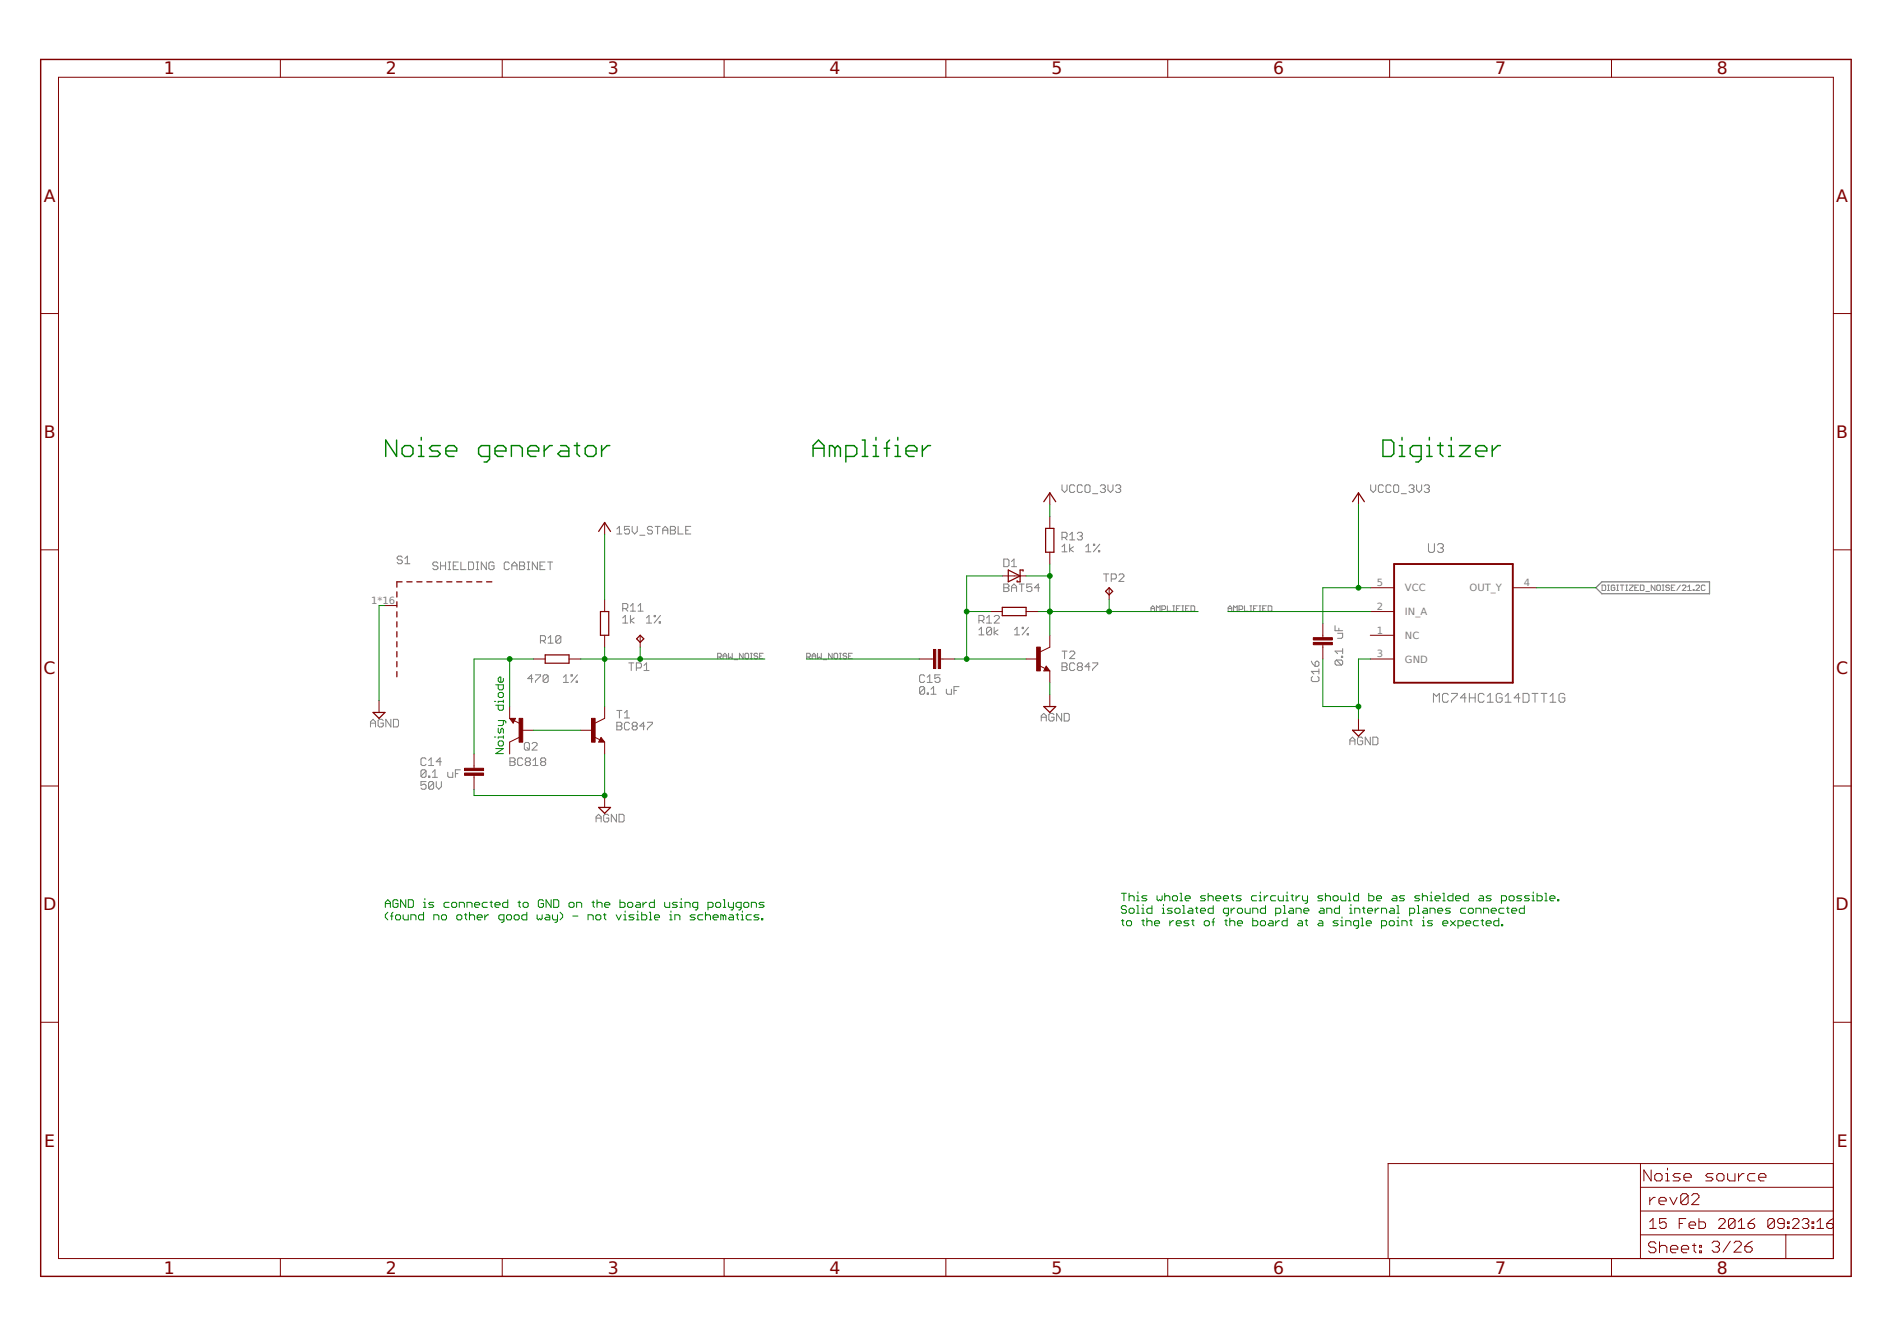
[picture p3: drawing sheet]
<svg xmlns="http://www.w3.org/2000/svg" width="420mm" height="297mm" viewBox="0 0 420 297" stroke-linecap="round" stroke-linejoin="round" font-family="sans-serif">
<defs><g id="words">
<g font-size="3.8" fill="#800000">
<text x="36.4" y="16.5">1</text>
<text x="85.7" y="16.5">2</text>
<text x="135" y="16.5">3</text>
<text x="184.3" y="16.5">4</text>
<text x="233.6" y="16.5">5</text>
<text x="282.9" y="16.5">6</text>
<text x="332.2" y="16.5">7</text>
<text x="381.5" y="16.5">8</text>
<text x="9.7" y="44.8">A</text>
<text x="408" y="44.8">A</text>
<text x="9.7" y="97.3">B</text>
<text x="408" y="97.3">B</text>
<text x="9.7" y="149.7">C</text>
<text x="408" y="149.7">C</text>
<text x="9.6" y="202.2">D</text>
<text x="407.9" y="202.2">D</text>
<text x="9.8" y="254.7">E</text>
<text x="408.1" y="254.7">E</text>
<text x="36.4" y="282.9">1</text>
<text x="85.7" y="282.9">2</text>
<text x="135" y="282.9">3</text>
<text x="184.3" y="282.9">4</text>
<text x="233.6" y="282.9">5</text>
<text x="282.9" y="282.9">6</text>
<text x="332.2" y="282.9">7</text>
<text x="381.5" y="282.9">8</text>
</g>
<g font-size="2.2" fill="#808080">
<text x="305.9" y="130.2">5</text>
<text x="312.2" y="131.4">VCC</text>
<text x="326.5" y="131.4">OUT_Y</text>
<text x="338.6" y="130.2">4</text>
<text x="82.5" y="134.2">1*16</text>
<text x="305.9" y="135.5">2</text>
<text x="312.2" y="136.7">IN_A</text>
<text x="305.9" y="140.8">1</text>
<text x="312.2" y="141.9">NC</text>
<text x="305.9" y="146">3</text>
<text x="312.2" y="147.2">GND</text>
</g>
</g></defs>
<g fill="none" stroke="#808080" stroke-width=".22">
<path d="M137.1 117.5l.5-.6v1.7M137.1 118.6h1.1M139.9 116.9h-1.2v.9l.6-.3h.3l.3 .3v.6l-.3 .2h-.6l-.3-.2M140.5 116.9v1.2l.5 .5 .6-.5v-1.2M142.2 118.9h1.1M145 117.2l-.3-.3h-.6l-.3 .3v.3l.3 .3h.6l.3 .3v.3l-.3 .2h-.6l-.3-.2M145.6 116.9h1.1M146.1 116.9v1.7M147.3 117.8h1.1M147.3 118.6v-1.1l.5-.6 .6 .6v1.1M148.9 116.9h.9l.3 .3v.3l-.3 .3 .3 .3v.3l-.3 .2h-.9zM148.9 117.8h.9"/>
<path d="M150.7 116.9v1.7h1.1M152.4 117.8h.5M153.5 116.9h-1.1v1.7h1.1M236 107.7v1.1l.5 .6 .6-.6v-1.1M236 119.4h.8l.3-.3v-.5l-.3-.3h-.8v1.7M236.5 119.4l.6 .6M237.7 118.8l.5-.5v1.7M237.7 120h1.1M238.8 108l-.3-.3h-.5l-.3 .3v1.1l.3 .3h.5l.3-.3M239.4 118.6l.2-.3h.6l.3 .3v.2l-.3 .3M239.9 119.1h.3M240.2 119.1l.3 .3v.3l-.3 .3h-.6l-.2-.3"/>
<path d="M240.5 108l-.3-.3h-.6l-.2 .3v1.1l.2 .3h.6l.3-.3M241.3 107.7h.6l.3 .3v1.1l-.3 .3h-.6l-.2-.3v-1.1zM242.8 109.7h1.1M244.5 108l.3-.3h.5l.3 .3v.3l-.3 .3M245 108.6h.3M245.3 108.6l.3 .2v.3l-.3 .3h-.5l-.3-.3M246.2 107.7v1.1l.5 .6 .6-.6v-1.1M247.9 108l.3-.3h.5l.3 .3v.3l-.3 .3M248.4 108.6h.3M248.7 108.6l.3 .2v.3l-.3 .3h-.5l-.3-.3M304.5 107.7v1.1l.6 .6 .6-.6v-1.1M307.4 108l-.3-.3h-.6l-.2 .3v1.1l.2 .3h.6l.3-.3"/>
<path d="M309.1 108l-.3-.3h-.6l-.2 .3v1.1l.2 .3h.6l.3-.3M309.9 107.7h.6l.3 .3v1.1l-.3 .3h-.6l-.3-.3v-1.1zM311.3 109.7h1.2M313.1 108l.2-.3h.6l.3 .3v.3l-.3 .3M313.6 108.6h.3M313.9 108.6l.3 .2v.3l-.3 .3h-.6l-.2-.3M314.7 107.7v1.1l.6 .6 .6-.6v-1.1M316.4 108l.3-.3h.6l.3 .3v.3l-.3 .3M317 108.6h.3M317.3 108.6l.3 .2v.3l-.3 .3h-.6l-.3-.3M89.4 123.8l-.3-.3h-.6l-.3 .3v.3l.3 .3h.6l.3 .3v.2l-.3 .3h-.6l-.3-.3M90 125.2h1.1"/>
<path d="M90 124.1l.5-.6v1.7M97.3 125.1l-.3-.2h-.5l-.3 .2v.3l.3 .3h.5l.3 .3v.3l-.3 .3h-.5l-.3-.3M97.9 125.7h1.1M97.9 124.9v1.7M99 124.9v1.7M99.6 124.9h.5M99.6 126.6h.5M99.8 124.9v1.7M100.7 125.7h.6M101.8 124.9h-1.1v1.7h1.1M102.4 124.9v1.7h1.1M104.1 124.9h.8l.3 .2v1.2l-.3 .3h-.8z"/>
<path d="M105.8 124.9h.6M105.8 126.6h.6M106.1 124.9v1.7M108.1 124.9v1.7l-1.2-1.7v1.7M109.8 125.1l-.3-.2h-.6l-.3 .2v1.2l.3 .3h.6l.3-.3v-.6h-.6M113.2 125.1l-.3-.2h-.6l-.3 .2v1.2l.3 .3h.6l.3-.3M113.7 125.7h1.2M113.7 126.6v-1.2l.6-.5 .6 .5v1.2M115.4 124.9h.9l.3 .2v.3l-.3 .3 .3 .3v.3l-.3 .3h-.9zM115.4 125.7h.9M117.1 124.9h.6M117.1 126.6h.6"/>
<path d="M117.4 124.9v1.7M119.4 124.9v1.7l-1.1-1.7v1.7M120 125.7h.5M121.1 124.9h-1.1v1.7h1.1M121.7 124.9h1.1M122.2 124.9v1.7M138.4 138.4h1.1M138.4 137.3l.5-.6v1.7M138.4 135.2h.8l.3-.3v-.5l-.3-.3h-.8v1.7M138.9 135.2l.6 .6M140.1 136.7v1.7M140.1 134.7l.5-.6v1.7"/>
<path d="M140.1 135.8h1.1M140.9 137.3l-.8 .6 .8 .5M141.8 135.8h1.1M141.8 134.7l.5-.6v1.7M143.6 137.3l.6-.6v1.7M143.6 138.4h1.2M145.4 136.7h.2v.3h-.2zM146.5 138.1h.2v.3h-.2zM146.7 136.7l-1.3 1.7M217.5 137.9h.9l.2-.3v-.6l-.2-.3h-.9v1.7M217.5 139.9l.6-.5v1.7M218.1 137.9l.5 .5"/>
<path d="M219.2 138.4h1.1M219.2 137.3l.6-.6v1.7M220.3 139.7l-1.1 1.1M220.3 139.7v1.1l-.3 .3h-.5l-.3-.3M220.3 139.7l-.3-.3h-.5l-.3 .3v1.1M220.9 137l.3-.3h.5l.3 .3v.3l-1.1 1.1h1.1M220.9 139.4v1.7M221.7 139.9l-.8 .6 .8 .6M223 124.2h.9l.3 .3v1.1l-.3 .3h-.9zM223 129.8h.9l.3 .2v.3l-.3 .3 .3 .3v.2l-.3 .3h-.9zM223 130.6h.9M224.7 130.6h1.2"/>
<path d="M224.7 131.4v-1.1l.6-.5 .6 .5v1.1M224.7 125.9h1.2M224.7 124.8l.6-.6v1.7M225.4 139.9l.6-.5v1.7M226.4 129.8h1.2M227 129.8v1.6M227.1 139.4h.3v.3h-.3zM228.5 139.4l-1.4 1.7M229.3 129.8h-1.2v.8l.6-.3h.3l.3 .3v.5l-.3 .3h-.6l-.3-.3M231 130.6h-1.2l.9-.8v1.6M236 122.6h1.1M236 121.5l.5-.6v1.7"/>
<path d="M237.7 120.9v1.7M238.5 121.5l-.8 .5 .8 .6M241.2 121.5l.6-.6v1.7M241.2 122.6h1.2M243 120.9h.2v.3h-.2zM244.1 122.3h.2v.3h-.2zM244.3 120.9l-1.3 1.7M245.2 127.5h1.1M245.8 127.5v1.7M246.9 128.6h.9l.2-.2v-.6l-.2-.3h-.9v1.7M248.6 127.8l.3-.3h.5l.3 .3v.3l-1.1 1.1h1.1M255.7 135.2h.8"/>
<path d="M255.7 135.8v-.8l.4-.4 .4 .4v.8M256.9 135.8v-1.2l.4 .4 .4-.4v1.2M258.1 135.4h.7l.2-.2v-.4l-.2-.2h-.7v1.2M259.4 134.6v1.2h.8M260.6 134.6h.4M260.6 135.8h.4M260.8 134.6v1.2M261.4 135.2h.4M262.2 134.6h-.8v1.2M262.6 134.6h.4M262.6 135.8h.4M262.8 134.6v1.2"/>
<path d="M263.4 135.2h.4M264.2 134.6h-.8v1.2h.8M264.6 134.6h.6l.3 .2v.8l-.3 .2h-.6zM272.9 135.2h.8M272.9 135.8v-.8l.4-.4 .4 .4v.8M274.1 135.8v-1.2l.4 .4 .4-.4v1.2M275.3 135.4h.6l.2-.2v-.4l-.2-.2h-.6v1.2M276.5 134.6v1.2h.8M277.7 134.6h.4M277.7 135.8h.4M277.9 134.6v1.2M278.5 135.2h.4"/>
<path d="M279.4 134.6h-.9v1.2M279.8 134.6h.4M279.8 135.8h.4M280 134.6v1.2M280.6 135.2h.4M281.4 134.6h-.8v1.2h.8M281.8 134.6h.6l.2 .2v.8l-.2 .2h-.6zM296.6 139v1.1h1.7M297.5 139.6v.5M317.4 120.8v1.6l.3 .3h.7l.3-.3v-1.6M319.4 121.1l.3-.3h.7l.3 .3v.3l-.3 .4M320 121.8h.4"/>
<path d="M320.4 121.8l.3 .3v.3l-.3 .3h-.7l-.3-.3M356 130h.6l.2 .2v.8l-.2 .2h-.6zM357.2 131.2h.4M357.2 130h.4M357.4 130v1.2M358.8 130.2l-.2-.2h-.4l-.2 .2v.8l.2 .2h.4l.2-.2v-.4h-.4M359.2 131.2h.4M359.2 130h.4M359.4 130v1.2M360 130h.8M360.4 130v1.2M361.2 131.2h.4"/>
<path d="M361.2 130h.4M361.4 130v1.2M362 130h.8v.2l-.8 .8v.2h.8M363.2 130.6h.4M364.1 130h-.9v1.2h.9M364.5 130h.6l.2 .2v.8l-.2 .2h-.6zM365.7 131.4h.8M367.7 130v1.2l-.8-1.2v1.2M368.1 130.2l.2-.2h.4l.2 .2v.8l-.2 .2h-.4l-.2-.2zM369.3 131.2h.4M369.3 130h.4M369.5 130v1.2"/>
<path d="M370.9 130.2l-.2-.2h-.4l-.2 .2 .2 .4h.4l.2 .2-.2 .4h-.4l-.2-.2M371.3 130.6h.5M372.2 130h-.9v1.2h.9M373.4 130l-.8 1.2M373.8 130.2l.2-.2h.4l.2 .2v.2l-.8 .8h.8M375 131.2h.8M375 130.4l.4-.4v1.2M376.2 131h.2v.2h-.2zM376.8 130.2l.2-.2h.4l.2 .2v.2l-.8 .8h.8M378.8 130.2l-.2-.2h-.4l-.2 .2v.8l.2 .2h.4l.2-.2M86.8 159.8v1.7l-1.1-1.7v1.7M87.4 159.8h.9l.2 .3v1.1l-.2 .3h-.9z"/>
<path d="M118.4 150.8h-1.1l.8-.9v1.7M119 149.9h1.1v.3l-1.1 1.1v.3M120.1 142.3h.8l.3-.3v-.5l-.3-.3h-.8v1.7M120.6 142.3l.6 .6M121.8 141.8l.5-.6v1.7M121.8 142.9h1.1M121.8 150.2v1.1l-.3 .3h-.6l-.2-.3M121.8 150.2l-.3-.3h-.6l-.2 .3v1.1M121.8 150.2l-1.1 1.1M124.6 141.5l-.3-.3h-.5l-.3 .3v1.1M124.6 141.5v1.1l-.3 .3h-.5l-.3-.3M124.6 141.5l-1.1 1.1"/>
<path d="M125.2 150.5l.6-.6v1.7M125.2 151.6h1.1M126.9 149.9h.3v.3h-.3zM128 151.3h.3v.3h-.3zM128.3 149.9l-1.4 1.7M137.1 157.8h1.1M137.6 157.8v1.7M138.7 158.4l.6-.6v1.7M138.7 159.5h1.2M139.7 147.3h1.1M140.3 147.3v1.7M141.4 148.4h.8l.3-.3v-.5l-.3-.3h-.8v1.7"/>
<path d="M143.1 149h1.1M143.1 147.8l.6-.5v1.7M159.4 146h.7l.2-.2v-.4l-.2-.3h-.7v1.3M159.9 146l.4 .4M160.7 146.4v-.9l.4-.4 .4 .4v.9M160.7 145.8h.8M161.9 145.1v1.3l.4-.4 .4 .4v-1.3M163.1 146.6h.8M165.1 145.1v1.3l-.8-1.3v1.3M165.7 145.1h.4l.2 .3v.8l-.2 .2h-.4l-.2-.2v-.8zM166.7 145.1h.4M166.7 146.4h.4"/>
<path d="M166.9 145.1v1.3M168.4 145.4l-.3-.3h-.4l-.2 .3 .2 .4h.4l.3 .2-.3 .4h-.4l-.2-.2M168.8 145.8h.4M169.6 145.1h-.8v1.3h.8M179.2 146h.6l.2-.2v-.4l-.2-.3h-.6v1.3M179.6 146l.4 .4M180.4 145.8h.9M180.4 146.4v-.9l.4-.4 .5 .4v.9M181.7 145.1v1.3l.4-.4 .4 .4v-1.3M182.9 146.6h.8M184.9 145.1v1.3l-.8-1.3v1.3M185.5 145.1h.4l.2 .3v.8l-.2 .2h-.4l-.2-.2v-.8z"/>
<path d="M186.5 145.1h.4M186.5 146.4h.4M186.7 145.1v1.3M188.1 145.4l-.2-.3h-.4l-.2 .3 .2 .4h.4l.2 .2-.2 .4h-.4l-.2-.2M188.5 145.8h.5M189.4 145.1h-.9v1.3h.9M205.4 150.2l-.2-.3h-.6l-.3 .3v1.1l.3 .3h.6l.2-.3M205.4 152.8l-.2-.3h-.6l-.3 .3v1.2M205.4 152.8v1.2l-.2 .2h-.6l-.3-.2M205.4 152.8l-1.1 1.2M206 151.6h1.1M206 154h.3v.2h-.3z"/>
<path d="M206 150.5l.6-.6v1.7M206.9 154.2h1.1M206.9 153.1l.5-.6v1.7M208.9 149.9h-1.2v.9l.6-.3h.3l.3 .3v.5l-.3 .3h-.6l-.3-.3M210.3 153.1v.9l.2 .2h.9v-1.1M212 153.4h.5M213.1 152.5h-1.1v1.7M217.5 141.1h1.1M225.4 141.1h1.1M228.2 140.8h.3v.3h-.3zM231.4 159.3h1.1M234.2 158.8l-.3-.3h-.6l-.3 .3v1.1l.3 .3h.6l.3-.3v-.6h-.6"/>
<path d="M235.9 158.5v1.7l-1.1-1.7v1.7M236 144.7h1.1M236 147.3h.8l.3 .3v.2l-.3 .3 .3 .3v.3l-.3 .3h-.8zM236 148.1h.8M236.5 158.5h.8l.3 .3v1.1l-.3 .3h-.8zM236.5 144.7v1.6M237.7 144.9l.3-.2h.5l.3 .2v.3l-1.1 1.1h1.1M238.8 147.6l-.3-.3h-.5l-.3 .3v1.1l.3 .3h.5l.3-.3M239.6 148.1l-.2-.3v-.2l.2-.3h.6l.3 .3v.2l-.3 .3M239.6 148.1l-.2 .3v.3l.2 .3h.6l.3-.3v-.3l-.3-.3M239.6 148.1h.6M242.2 148.1h-1.1l.8-.8v1.7"/>
<path d="M242.8 147.3h1.1v.3l-1.1 1.1v.3M291.4 146.9l.2 .6 .6 .5M291.6 150.3l-.2 .3v.6l.2 .2h1.2l.3-.2v-.6l-.3-.3M292.5 146.9h.3l.3 .3v.5l-.3 .3h-.6v-.8zM293.1 148.6v1.1M293.1 149.2h-1.7l.5 .5M296.9 146.6l-.3 .3v.6l.3 .3h1.1M296.9 146.6h1.1l.3 .3v.6l-.3 .3M296.9 146.6l1.1 1.2M297.2 140.7h1.1v.8l-.3 .3h-.8M298 145.8h.3v.3h-.3zM298.3 144.1v1.1"/>
<path d="M298.3 144.7h-1.7l.6 .5M318.5 156v-1.9l.7 .6 .6-.6v1.9M321.8 154.4l-.3-.3h-.7l-.3 .3v1.3l.3 .3h.7l.3-.3M322.5 154.1h1.3v.3l-1.3 1.3v.3M325.8 155h-1.3l1-.9v1.9M326.5 155h1.3M326.5 154.1v1.9M327.8 154.1v1.9M329.8 154.4l-.4-.3h-.6l-.3 .3v1.3l.3 .3h.6l.4-.3M330.5 156h1.3M330.5 154.7l.6-.6v1.9M333.8 154.4l-.4-.3h-.6l-.4 .3v1.3l.4 .3h.6l.4-.3v-.7h-.7"/>
<path d="M334.4 156h1.3M334.4 154.7l.7-.6v1.9M337.7 155h-1.3l1-.9v1.9M338.4 154.1h1l.3 .3v1.3l-.3 .3h-1zM340.4 154.1h1.3M341.1 154.1v1.9M342.4 154.1h1.3M343 154.1v1.9M344.4 156h1.3M344.4 154.7l.6-.6v1.9M347.7 154.4l-.3-.3h-.7l-.3 .3v1.3l.3 .3h.7l.3-.3v-.7h-.7M82.3 161.5v-1.1l.6-.6 .5 .6v1.1"/>
<path d="M82.3 160.7h1.1M85.2 160.1l-.3-.3h-.6l-.3 .3v1.1l.3 .3h.6l.3-.3v-.5h-.6M94.7 168.7l-.3-.3h-.6l-.3 .3v1.1l.3 .3h.6l.3-.3M94.7 171.3l-.3-.3h-.6l-.3 .3v1.1M94.7 173.7h-1.2v.8l.6-.3h.3l.3 .3v.6l-.3 .2h-.6l-.3-.2M94.7 171.3v1.1l-.3 .3h-.6l-.3-.3M94.7 171.3l-1.2 1.1M95.2 170.1h1.2M95.2 172.4h.3v.3h-.3zM95.2 169l.6-.6v1.7M96.1 172.7h1.1M96.1 171.6l.5-.6v1.7"/>
<path d="M96.4 173.9l-.3-.2h-.6l-.3 .2v1.2M96.4 173.9v1.2l-.3 .2h-.6l-.3-.2M96.4 173.9l-1.2 1.2M96.9 173.7v1.1l.6 .5 .6-.5v-1.1M98.1 169.2h-1.2l.9-.8v1.7M99.5 171.6v.8l.3 .3h.8v-1.1M101.2 171.9h.5M102.3 171h-1.1v1.7M113.3 168.4h.9l.2 .3v.3l-.2 .2 .2 .3v.3l-.2 .3h-.9zM113.3 169.2h.9M116.1 168.7l-.2-.3h-.6l-.3 .3v1.1l.3 .3h.6l.2-.3M116.5 165.2l.3-.2h.5l.3 .2v1.2l-.3 .2h-.5l-.3-.2z"/>
<path d="M117 169.2l-.3-.2v-.3l.3-.3h.6l.2 .3v.3l-.2 .2M117 169.2l-.3 .3v.3l.3 .3h.6l.2-.3v-.3l-.2-.3M117 169.2h.6M117.1 166.1l.5 .5M118.2 165.2l.3-.2h.5l.3 .2v.3l-1.1 1.1h1.1M118.4 170.1h1.1M118.4 169l.6-.6v1.7M120.4 169.2l-.3-.2v-.3l.3-.3h.6l.2 .3v.3l-.2 .2M120.4 169.2l-.3 .3v.3l.3 .3h.6l.2-.3v-.3l-.2-.3M120.4 169.2h.6M137.1 160.5h.8l.3 .3v.2l-.3 .3 .3 .3v.3l-.3 .3h-.8zM137.1 161.3h.8"/>
<path d="M139.9 160.8l-.3-.3h-.6l-.3 .3v1.1l.3 .3h.6l.3-.3M140.7 161.3l-.2-.3v-.2l.2-.3h.6l.3 .3v.2l-.3 .3M140.7 161.3l-.2 .3v.3l.2 .3h.6l.3-.3v-.3l-.3-.3M140.7 161.3h.6M143.3 161.3h-1.1l.8-.8v1.7M143.8 160.5h1.2v.3l-1.2 1.1v.3M231.4 160.2v-1.2l.5-.5 .6 .5v1.2M299.9 165.5v-1.2l.6-.5 .6 .5v1.2M299.9 164.6h1.2M302.8 164l-.3-.2h-.6l-.3 .2v1.2l.3 .3h.6l.3-.3v-.6h-.6M304.5 163.8v1.7l-1.2-1.7v1.7M305 163.8h.9l.3 .2v1.2l-.3 .3h-.9z"/>
<path d="M132.4 182.6v-1.1l.6-.6 .6 .6v1.1M132.4 181.8h1.2M135.3 181.2l-.3-.3h-.6l-.3 .3v1.1l.3 .3h.6l.3-.3v-.5h-.6M137 180.9v1.7l-1.2-1.7v1.7M137.5 180.9h.9l.3 .3v1.1l-.3 .3h-.9z"/>
</g>
<path d="M354.6 130.6l1.3-1.3h23.9v2.6h-23.9z" fill="none" stroke="#808080" stroke-width=".28"/>
<g fill="none" stroke="#800000" stroke-width=".22">
<path d="M13 17.2h394.4v262.4h-394.4zM62.3 13.2v4M111.6 13.2v4M160.9 13.2v4M210.2 13.2v4M259.5 13.2v4M308.8 13.2v4M358.1 13.2v4M9 69.7h4M407.4 69.7h3.9M134.3 116.1v2.6M233.3 109.5v2.6"/>
<path d="M233.3 114.8v2.6M301.8 109.5v2.6M9 122.2h4M85.5 134.5h2.7M134.3 133.2v2.7M220.1 135.9h2.6M222.7 128h5.3M228 135.9h2.6M233.3 122.7v2.6M246.4 130.6v2.6M293.9 138.5v3.2M304.5 130.6h5.3"/>
<path d="M304.5 135.9h5.3M336.1 130.6h5.3M407.4 122.2h3.9M84.2 155.6v2.7M113.2 159.6h1.4l-.6 1.1zM113.2 157v2.6M118.5 146.4h2.6M126.4 146.4h2.7M134.3 157v2.6l-2.1 1.1M134.3 141.1v2.7M142.2 141.1v2.7M204.2 146.4h3.2"/>
<path d="M209 146.4h3.2M228 146.4h2.6M230.9 147.9l1.3 .6M232.5 148l.8 1.1h-1.4zM233.3 141.1v2.7l-2.2 1M233.3 149.1v2.6M233.3 154.3v2.7M293.9 143.3v3.1M301.8 159.6v2.6M304.5 141.1h5.3M304.5 146.4h5.3M9 174.6h4"/>
<path d="M105.3 167.5v3.2M105.3 172.3v3.1M114.3 160.1l1.2 .7M115.3 163.8l-2.1 1.1v2.6M115.9 162.2h2.6M129.1 162.2h2.6M132 163.7l1.3 .7M133.5 163.8l.8 1.1h-1.3zM134.3 164.9v2.6M134.3 176.7v2.7M407.4 174.6h3.9M9 227.1h4"/>
<path d="M407.4 227.1h3.9M364.5 258.5v21.1M366.9 259.9v2.5l-1.6-2.5v2.5M370.5 259.5v.4M407.4 258.5h-99v21.1M62.3 279.6v4M111.6 279.6v4M160.9 279.6v4M210.2 279.6v4M259.5 279.6v4M308.8 279.6v4M358.1 279.6v4"/>
<path d="M364.5 274.3h42.9M364.5 269h42.9M364.5 263.8h42.9M366.5 271.5l.8-.8v2.2M366.5 272.9h1.5M366.6 266v1.6M367.7 261.2l.4-.5h.8l.4 .5v.8l-.4 .4h-.8l-.4-.4zM367.8 266h-.4l-.8 .8M367.9 276.3l-.4-.4h-.8l-.4 .4v.4l.4 .4h.8l.4 .4v.4l-.4 .4h-.8l-.4-.4M368.6 266.8h1.6v-.4l-.4-.4h-.8l-.4 .4v.8l.4 .4h.8M368.7 275.9v2.4M368.7 277.1l.4-.4h.9l.4 .4v1.2"/>
<path d="M370.1 262.4h.8M370.1 260.7h.4v1.7M370.2 270.7h-1.5v1.1l.8-.3h.3l.4 .3v.8l-.4 .3h-.7l-.4-.3M371 266l.8 1.6 .8-1.6M371.2 277.5h1.6v-.4l-.4-.4h-.8l-.4 .4v.8l.4 .4h.8M373.1 271.8h.7M373.3 260.7h-1.2l-.4 .5 .4 .4h.8l.4 .4-.4 .4h-1.2M373.6 277.5h1.6v-.4l-.4-.4h-.8l-.4 .4v.8l.4 .4h.8M374.1 261.6h1.7v-.4l-.4-.5h-.8l-.5 .5v.8l.5 .4h.8M374.6 270.7h-1.5v2.2M375.1 265.6v1.6l-.5 .4h-.8l-.4-.4M375.1 265.6l-.5-.4h-.8l-.4 .4v1.6"/>
<path d="M375.1 265.6l-1.7 1.6M375.3 272.2h1.4v-.4l-.3-.3h-.7l-.4 .3v.8l.4 .3h.7M375.9 265.6l.4-.4h.8l.4 .4v.4l-1.6 1.6h1.6M376 276.7h.8M376.4 276.3v1.6l.4 .4M377.5 270.7v2.2h1.1l.3-.3v-.8l-.3-.3h-1.1M377.6 276.7h.4v.4h-.4zM377.6 277.9h.4v.4h-.4zM380.4 276.2l.4-.4h.8l.4 .4v.4l-.4 .4M380.6 260.7h-1.2l-.4 .5 .4 .4h.8l.4 .4-.4 .4h-1.2M381.2 277h.4M381.6 277l.4 .4v.4l-.4 .4h-.8l-.4-.4"/>
<path d="M381.8 260.7h.9l.4 .5v.8l-.4 .4h-.9l-.4-.4v-.8zM381.8 271.1l.4-.4h.7l.4 .4v.4l-1.5 1.4h1.5M383.9 260.7v1.3l.4 .4h1.2v-1.7M384.5 275.8l-1.7 2.4M385.3 276.2l.4-.4h.8l.4 .4v.4l-1.6 1.6h1.6M385.5 271.1v1.5l-.4 .3h-.7l-.4-.3M385.5 271.1l-.4-.4h-.7l-.4 .4v1.5M385.5 271.1l-1.5 1.5M386.2 272.9h1.5M386.2 271.5l.7-.8v2.2M386.3 260.7v1.7M387.5 260.7h-.4l-.8 .9"/>
<path d="M387.7 277h1.2l.4 .4v.4l-.4 .4h-.8l-.4-.4zM388.4 271.8h1.1l.4 .4v.4l-.4 .3h-.7l-.4-.3zM389.3 275.8l-.8 .4-.8 .8M389.9 270.7l-.8 .4-.7 .7M389.9 260.7h-1.2l-.4 .5v.8l.4 .4h1.2M390.8 261.6h1.6v-.4l-.4-.5h-.8l-.4 .5v.8l.4 .4h.8M394.3 271.1v1.5l-.4 .3h-.8l-.3-.3M394.3 271.1l-.4-.4h-.8l-.3 .4v1.5M394.3 271.1l-1.5 1.5M396.4 271.8h-1.1l-.3-.3v-.4l.3-.4h.8l.3 .4v1.5l-.3 .3h-.8l-.3-.3M396.8 274.3v5.3M397.2 272.6h.3v.3h-.3z"/>
<path d="M397.2 271.5h.3v.3h-.3zM398.3 271.1l.3-.4h.8l.3 .4v.4l-1.4 1.4h1.4M400.4 271.1l.4-.4h.7l.4 .4v.4l-.4 .3M401.2 271.8h.3M401.5 271.8l.4 .4v.4l-.4 .3h-.7l-.4-.3M402.6 272.6h.4v.3h-.4zM402.6 271.5h.4v.3h-.4zM403.7 272.9h1.5M403.7 271.5l.8-.8v2.2M405.9 271.8v.8l.4 .3h.7l.4-.3M405.9 271.8h1.1l.4 .4M407.4 270.7l-.8 .4-.7 .7"/>
</g>
<g fill="#800000" stroke="#800000" stroke-width=".22">
<path d="M291.8 141.7h4.2v.5h-4.2z"/>
<path d="M291.8 142.7h4.2v.5h-4.2z"/>
<path d="M115.3 159.6h.8v5.3h-.8z"/>
<path d="M131.4 159.6h.8v5.3h-.8z"/>
<path d="M103.2 170.7h4.2v.5h-4.2z"/>
<path d="M103.2 171.7h4.2v.6h-4.2z"/>
<path d="M208.5 144.3h.5v4.2h-.5z"/>
<path d="M207.4 144.3h.5v4.2h-.5z"/>
<path d="M230.3 143.8h.8v5.3h-.8z"/>
</g>
<path d="M309.8 125.3h26.3v26.4h-26.3z" fill="none" stroke="#800000" stroke-width=".42"/>
<g fill="none" stroke="#800000" stroke-width=".28">
<path d="M133 118.1l1.3-2 1.4 2M231.9 111.5l1.4-2 1.3 2M232.3 117.4h1.9v5.3h-1.9zM300.5 111.5l1.3-2 1.3 2M88.2 131.5v1.2M88.2 133.7v1.2M88.2 135.9v1.2M88.2 138.1v1.2M89.3 129.3h-1.1v1.2M90.4 129.3h1.2M92.6 129.3h1.2M94.8 129.3h1.2"/>
<path d="M97 129.3h1.2M99.3 129.3h1.1M101.5 129.3h1.1M103.7 129.3h1.1M105.9 129.3h1.2M108.1 129.3h1.2M133.4 135.9h1.9v5.2h-1.9zM222.7 134.9h5.3v1.9h-5.3zM224 126.6l2.7 1.4-2.7 1.3zM227.3 126.9v-.3h-.6v2.7h-.7v-.3M245.6 131.4l.8-.8 .8 .8-.8 .8zM82.9 158.3h2.6l-1.3 1.3z"/>
<path d="M88.2 140.3v1.2M88.2 142.6v1.1M88.2 144.8v1.1M88.2 147v1.1M88.2 149.2v1.2M114.3 159.7h-.8l.5 .7 .3-.5h-.4l.1 .2M121.1 145.5h5.3v1.8h-5.3zM141.5 141.9l.7-.8 .8 .8-.8 .8zM231.9 157h2.7l-1.3 1.3zM232.5 148.5l.1 .3h-.4l.3-.5 .5 .6h-.8M133 179.4h2.7l-1.4 1.3zM133.5 164.3l.2 .3h-.4l.2-.5 .6 .6h-.8"/>
<path d="M300.5 162.2h2.6l-1.3 1.4z"/>
</g>
<path d="M9 13.2h402.3v270.4h-402.3z" fill="none" stroke="#800000" stroke-width=".32"/>
<g fill="none" stroke="#008000" stroke-width=".32">
<path d="M88.1 97.8v3.6l-2.4-3.6v3.6M89.3 99.6l.6-.6h1.3l.6 .6v1.2l-.6 .6h-1.3l-.6-.6zM93 99h.6v2.4M93.6 97.2v.6M97.8 99h-1.8l-.6 .6 .6 .6h1.2l.6 .6-.6 .6h-1.8M120.9 99v2.4M122.7 99h-.6l-1.2 1.2M124.6 99h1.2l.6 .6v1.8h-1.8l-.6-.6 .6-.6h1.8M127.6 99h1.2M128.2 98.4v2.4l.6 .6M130 99.6l.6-.6h1.2l.6 .6v1.2l-.6 .6h-1.2l-.6-.6zM133.7 99v2.4"/>
<path d="M135.5 99h-.6l-1.2 1.2M180.7 99.6h2.4M185.5 99.6l-.6-.6h-.6v2.4M185.5 99.6v1.8M185.5 99.6l.6-.6 .6 .6v1.8M191.6 97.8h.6v3.6M194 99h.6v2.4M194.6 97.2v.6M196.4 99.6h1.3M197.7 97.8l-.7 .6v3M198.9 99h.6v2.4M199.5 97.2v.6"/>
<path d="M204.9 99v2.4M206.8 99h-.6l-1.3 1.2M307.3 97.8h1.8l.6 .6v2.4l-.6 .6h-1.8zM310.9 99h.6v2.4M311.5 97.2v.6M317 99h.6v2.4M317.6 97.2v.6M319.4 99h1.2M320 98.4v2.4l.6 .6M321.8 99h.7v2.4M322.5 97.2v.6M324.3 99h2.4l-2.4 2.4h2.4"/>
<path d="M331.6 99v2.4M333.4 99h-.6l-1.2 1.2M93 101.4h1.2M99.1 100.2h2.4v-.6l-.6-.6h-1.2l-.6 .6v1.2l.6 .6h1.2M108.8 101.4h-1.8l-.7-.6v-1.2l.7-.6h1.8v3l-.6 .6h-.7M110 100.2h2.4v-.6l-.6-.6h-1.2l-.6 .6v1.2l.6 .6h1.2M113.6 101.4v-2.4h1.8l.7 .6v1.8M117.3 100.2h2.4v-.6l-.6-.6h-1.2l-.6 .6v1.2l.6 .6h1.2M180.7 101.4v-2.4l1.2-1.2 1.2 1.2v2.4M187.9 101.4h1.9l.6-.6v-1.2l-.6-.6h-1.9v3.6M191.6 101.4h1.2M194 101.4h1.2"/>
<path d="M198.9 101.4h1.2M201.3 100.2h2.4v-.6l-.6-.6h-1.2l-.6 .6v1.2l.6 .6h1.2M310.9 101.4h1.2M315.8 101.4h-1.9l-.6-.6v-1.2l.6-.6h1.9v3l-.6 .6h-.6M317 101.4h1.2M321.8 101.4h1.2M327.9 100.2h2.4v-.6l-.6-.6h-1.2l-.6 .6v1.2l.6 .6h1.2"/>
</g>
<g fill="none" stroke="#008000" stroke-width=".22">
<path d="M134.3 118.7v14.5M233.3 112.1v2.7M301.8 112.1v18.5M85.5 134.5h-1.3v21.1M214.8 135.9h5.3M222.7 128h-7.9v18.4M228 128h5.3M230.6 135.9h35.6M233.3 125.3v15.8M246.4 133.2v2.7M272.8 135.9h31.7M304.5 130.6h-10.6v7.9"/>
<path d="M341.4 130.6h13.2M109.9 155.8h.3M110.2 152.1h1.6v.9l-.3 .3h-.5l-.3-.3v-.9M110.2 156.7h1.6v.8l-.3 .3h-.5l-.3-.3v-.8M110.7 154.1l.3-.3h.5l.3 .3v.6l-.3 .3h-.5l-.3-.3zM111.8 150.7v.6l-.3 .3h-.5l-.3-.3v-.6l.3-.3h.3v1.2M111.8 155.5v.6M111.8 155.8h-1.1v.3M113.2 146.4v10.6M118.5 146.4h-13.2v21.1M129.1 146.4h40.8M134.3 143.8v13.2"/>
<path d="M142.2 143.8v2.6M179.2 146.4h25M212.2 146.4h15.8M233.3 151.7v2.6M293.9 146.4v10.6h7.9M304.5 146.4h-2.7v13.2M109.9 163.7h.3M110.2 166.3h1.6l-1.6 1.1h1.6M110.7 161.8v.8l.3 .3 .3-.3v-.5l.2-.3 .3 .3v.8M110.7 164.9l.3-.3h.5l.3 .3v.6l-.3 .2h-.5l-.3-.2zM110.7 160.1h1.4l.3 .3v.2M111.8 160.1v.8l-.3 .3h-.8"/>
<path d="M111.8 163.5v.5M111.8 163.7h-1.1v.3M118.5 162.2h10.6M134.3 167.5v9.2h-29v-1.3M90.1 199.9v1.7l-1.1-1.7v1.7M90.7 199.9h.9l.2 .3v1.1l-.2 .3h-.9zM94.4 199.6v.3M112.8 199.9v1.7h-.8l-.3-.3v-.6l.3-.2h.8M122.4 199.9v1.7l-1.1-1.7v1.7M123 199.9h.9l.2 .3v1.1l-.2 .3h-.9zM132.7 199.9v1.7M137.8 199.9v1.7h.8l.3-.3v-.6l-.3-.2h-.8"/>
<path d="M145.4 199.9v1.7h-.9l-.2-.3v-.6l.2-.2h.9M151.4 199.6v.3M160.7 199.9h.3v1.7M249.2 198.5h1.1M249.7 198.5v1.6M250.9 198.5v1.6M250.9 199.3l.2-.3h.6l.3 .3v.8M252.6 199h.2v1.1M252.8 198.2v.3M254.8 199h-.8l-.3 .3 .3 .3h.5l.3 .3-.3 .2h-.8M257.1 199v.9l.3 .2 .3-.2 .2 .2 .3-.2v-.9M258.8 199.3l.3-.3h.5l.3 .3v.8"/>
<path d="M258.8 198.5v1.6M260.8 199h.5l.3 .3v.6l-.3 .2h-.5l-.3-.2v-.6zM262.2 198.5h.3v1.6M263.3 199.6h1.2v-.3l-.3-.3h-.6l-.3 .3v.6l.3 .2h.6M267.8 199h-.8l-.3 .3 .3 .3h.6l.2 .3-.2 .2h-.9M268.4 199.3l.3-.3h.6l.3 .3v.8M268.4 198.5v1.6M270.1 199.6h1.2v-.3l-.3-.3h-.6l-.3 .3v.6l.3 .2h.6M271.8 199.6h1.1v-.3l-.2-.3h-.6l-.3 .3v.6l.3 .2h.6M273.5 199h.6M273.8 198.7v1.2l.3 .2M275.8 199h-.9l-.2 .3 .2 .3h.6l.3 .3-.3 .2h-.8"/>
<path d="M279.2 199h-.9l-.2 .3v.6l.2 .2h.9M279.8 199h.2v1.1M280 198.2v.3M280.9 199v1.1M281.7 199h-.2l-.6 .6M283.4 199h-.8l-.3 .3v.6l.3 .2h.8M284 199v.9l.3 .2h.8v-1.1M285.7 199h.3v1.1M286 198.2v.3M286.9 199h.5M287.1 198.7v1.2l.3 .2M288 199v1.1"/>
<path d="M288.8 199h-.3l-.5 .6M289.4 199v.9l.3 .2h.8M290.5 199v1.4l-.3 .3h-.2M293.9 199h-.8l-.3 .3 .3 .3h.5l.3 .3-.3 .2h-.8M294.5 199.3l.3-.3h.5l.3 .3v.8M294.5 198.5v1.6M296.2 199.3l.3-.3h.5l.3 .3v.6l-.3 .2h-.5l-.3-.2zM297.9 199v.9l.3 .2h.8v-1.1M299.6 198.5h.3v1.6M301.9 198.5v1.6h-.9l-.3-.2v-.6l.3-.3h.9M304.1 198.5v1.6h.9l.3-.2v-.6l-.3-.3h-.9M305.8 199.6h1.2v-.3l-.3-.3h-.6l-.3 .3v.6l.3 .2h.6"/>
<path d="M309.5 199h.6l.3 .3v.8h-.9l-.3-.2 .3-.3h.9M312.1 199h-.9l-.3 .3 .3 .3h.6l.3 .3-.3 .2h-.9M315.4 199h-.8l-.3 .3 .3 .3h.6l.2 .3-.2 .2h-.9M316 199.3l.3-.3h.6l.3 .3v.8M316 198.5v1.6M317.7 199h.3v1.1M318 198.2v.3M318.9 199.6h1.1v-.3l-.3-.3h-.5l-.3 .3v.6l.3 .2h.5M320.6 198.5h.2v1.6M322.8 198.5v1.6h-.8l-.3-.2v-.6l.3-.3h.8M323.4 199.6h1.1v-.3l-.2-.3h-.6l-.3 .3v.6l.3 .2h.6M326.2 198.5v1.6h-.8l-.3-.2v-.6l.3-.3h.8"/>
<path d="M328.8 199h.6l.2 .3v.8h-.8l-.3-.2 .3-.3h.8M331.3 199h-.8l-.3 .3 .3 .3h.5l.3 .3-.3 .2h-.8M335.6 199h.5l.3 .3v.6l-.3 .2h-.5l-.3-.2v-.6zM338.1 199h-.8l-.3 .3 .3 .3h.5l.3 .3-.3 .2h-.8M339.8 199h-.8l-.3 .3 .3 .3h.5l.3 .3-.3 .2h-.8M340.4 199h.3v1.1M340.7 198.2v.3M341.5 198.5v1.6h.9l.3-.2v-.6l-.3-.3h-.9M343.2 198.5h.3v1.6M344.4 199.6h1.1v-.3l-.3-.3h-.5l-.3 .3v.6l.3 .2h.5M346.1 199.9h.3v.2h-.3zM85.6 201.6v-1.1l.6-.6 .5 .6v1.1"/>
<path d="M85.6 200.7h1.1M86.2 202.7l-.6 .5v.6l.6 .6M86.7 203.5h.6M87.3 202.7l-.3 .2v1.5M88.2 203.2h.5l.3 .3v.6l-.3 .3h-.5l-.3-.3v-.6zM88.4 200.2l-.2-.3h-.6l-.3 .3v1.1l.3 .3h.6l.2-.3v-.6h-.5M89.6 203.2v.9l.3 .3h.8v-1.2M91.3 204.4v-1.2h.8l.3 .3v.9M94.1 201.6h.6M94.1 200.5h.3v1.1M94.1 202.7v1.7h-.8l-.3-.3v-.6l.3-.3h.8M96.4 200.5h-.9l-.3 .2 .3 .3h.6l.3 .3-.3 .3h-.9"/>
<path d="M96.4 204.4v-1.2h.8l.3 .3v.9M98.1 203.5l.3-.3h.5l.3 .3v.6l-.3 .3h-.5l-.3-.3zM99.8 200.5h-.9l-.2 .2v.6l.2 .3h.9M100.4 200.7l.2-.2h.6l.3 .2v.6l-.3 .3h-.6l-.2-.3zM101.8 203.2h.5l.3 .3v.6l-.3 .3h-.5l-.3-.3v-.6zM102 201.6v-1.1h.9l.3 .2v.9M103.2 203.2h.5M103.5 202.9v1.2l.2 .3M103.8 201.6v-1.1h.8l.3 .2v.9M104.3 203.5l.3-.3h.6l.3 .3v.9M104.3 202.7v1.7M105.5 201h1.1v-.3l-.3-.2h-.6l-.2 .2v.6l.2 .3h.6"/>
<path d="M106 203.8h1.1v-.3l-.2-.3h-.6l-.3 .3v.6l.3 .3h.6M107.7 203.2v1.2M108.3 200.5h-.9l-.3 .2v.6l.3 .3h.9M108.6 203.2h-.3l-.6 .6M108.9 200.5h.5M109.1 200.2v1.1l.3 .3M110 201h1.1v-.3l-.3-.2h-.5l-.3 .2v.6l.3 .3h.5M112 204.4h-.9l-.3-.3v-.6l.3-.3h.9v1.4l-.3 .3h-.3M112.8 203.2h.6l.3 .3v.6l-.3 .3h-.6l-.3-.3v-.6zM114.5 203.2h.6l.3 .3v.6l-.3 .3h-.6l-.3-.3v-.6zM115.1 200.5h.6M115.4 200.2v1.1l.3 .3"/>
<path d="M116.2 200.7l.3-.2h.6l.2 .2v.6l-.2 .3h-.6l-.3-.3zM117.1 202.7v1.7h-.9l-.3-.3v-.6l.3-.3h.9M119.3 203.2v.9l.3 .3 .3-.3 .3 .3 .3-.3v-.9M120.8 200.2l-.3-.3h-.6l-.3 .3v1.1l.3 .3h.6l.3-.3v-.6h-.6M121.3 203.2h.6l.3 .3v.9h-.9l-.3-.3 .3-.3h.9M122.7 203.2v.9l.3 .3h.9M123.9 203.2v1.4l-.3 .3h-.3M124.4 202.7l.6 .5v.6l-.6 .6M126.4 200.7l.3-.2h.6l.3 .2v.6l-.3 .3h-.6l-.3-.3zM127.3 203.5h1.1M128.1 201.6v-1.1h.9l.2 .2v.9M130.7 204.4v-1.2h.8l.3 .3v.9"/>
<path d="M131.5 200.5h.6M131.8 200.2v1.1l.3 .3M132.7 200.7l.2-.2h.6l.3 .2v.9M132.7 203.2h.5l.3 .3v.6l-.3 .3h-.5l-.3-.3v-.6zM134.1 203.2h.5M134.3 201h1.2v-.3l-.3-.2h-.6l-.3 .2v.6l.3 .3h.6M134.3 202.9v1.2l.3 .3M136.9 203.2l.6 1.2 .5-1.2M138.6 204.4h.6M138.6 203.2h.3v1.2M138.9 202.4v.3M139.4 200.7l.3-.2h.6l.3 .2v.6l-.3 .3h-.6l-.3-.3z"/>
<path d="M140.9 203.2h-.9l-.3 .3 .3 .3h.6l.3 .3-.3 .3h-.9M141.4 200.5h.6l.3 .2v.9h-.9l-.2-.3 .2-.3h.9M141.4 204.4h.6M141.4 203.2h.3v1.2M141.7 202.4v.3M142.6 202.7v1.7h.8l.3-.3v-.6l-.3-.3h-.8M142.9 200.5v1.1M143.7 200.5h-.3l-.5 .5M144.3 204.4h.5M144.3 202.7h.2v1.7M145.4 203.8h1.1v-.3l-.3-.3h-.5l-.3 .3v.6l.3 .3h.5M147.7 200.5v.8l.3 .3h.8v-1.1"/>
<path d="M148.8 204.4h.6M148.8 203.2h.3v1.2M149.1 202.4v.3M149.9 204.4v-1.2h.9l.3 .3v.9M150.5 200.5h-.9l-.2 .2 .2 .3h.6l.3 .3-.3 .3h-.8M151.1 201.6h.5M151.1 200.5h.3v1.1M152.2 201.6v-1.1h.9l.2 .2v.9M154.5 203.2h-.9l-.3 .3 .3 .3h.6l.3 .3-.3 .3h-.9M155 201.6h-.8l-.3-.3v-.6l.3-.2h.8v1.4l-.3 .3h-.2M156.2 203.2h-.9l-.3 .3v.6l.3 .3h.9M156.7 203.5l.3-.3h.6l.3 .3v.9"/>
<path d="M156.7 202.7v1.7M157.3 201.6h.9l.2-.3v-.6l-.2-.2h-.9v1.7M158.4 203.8h1.2v-.3l-.3-.3h-.6l-.3 .3v.6l.3 .3h.6M159 200.7l.3-.2h.6l.2 .2v.6l-.2 .3h-.6l-.3-.3zM160.7 201.6h.6M160.7 203.5l-.3-.3h-.3v1.2M160.7 203.5v.9M160.7 203.5l.3-.3 .3 .3v.9M161.8 200.5v.8l.3 .3h.9M162.1 203.2h.6l.3 .3v.9h-.9l-.3-.3 .3-.3h.9M163 200.5v1.4l-.3 .3h-.3M163.5 203.2h.6"/>
<path d="M163.8 202.9v1.2l.3 .3M164.7 201.6h-.9l-.3-.3v-.6l.3-.2h.9v1.4l-.3 .3h-.3M164.7 204.4h.5M164.7 203.2h.3v1.2M165 202.4v.3M165.5 200.5h.6l.3 .2v.6l-.3 .3h-.6l-.3-.3v-.6zM166.9 201.6v-1.1h.9l.3 .2v.9M166.9 203.2h-.8l-.3 .3v.6l.3 .3h.8M168.6 203.2h-.8l-.3 .3 .3 .3h.6l.2 .3-.2 .3h-.9M169.2 204.1h.3v.3h-.3zM169.8 200.5h-.9l-.3 .2 .3 .3h.6l.3 .3-.3 .3h-.9M249.2 204.6h.5"/>
<path d="M249.4 204.3v1.1l.3 .3M250.3 201.5l-.3-.3h-.6l-.2 .3v.3l.2 .3h.6l.3 .3v.2l-.3 .3h-.6l-.2-.3M250.6 204.6h.5l.3 .2v.6l-.3 .3h-.5l-.3-.3v-.6zM251.1 201.8h.6l.3 .3v.5l-.3 .3h-.6l-.2-.3v-.5zM252.6 201.2h.2v1.7M252.6 200.1h.5M252.6 202.9h.5M253.7 202.9h.6M253.7 201.8h.3v1.1M253.7 204.6h.6M254 200.9v.3M254 204.3v1.1l.3 .3"/>
<path d="M254.8 204.8l.3-.2h.6l.2 .2v.9M254.8 204v1.7M255.9 201.2v1.7h-.8l-.3-.3v-.5l.3-.3h.8M256.5 205.1h1.1v-.3l-.2-.2h-.6l-.3 .2v.6l.3 .3h.6M258.2 202.9h.6M258.2 201.8h.3v1.1M258.5 200.9v.3M259.9 204.6v1.1M260.5 201.8h-.9l-.2 .3 .2 .3h.6l.3 .2-.3 .3h-.8M260.8 204.6h-.3l-.6 .5M261 202.1l.3-.3h.6l.3 .3v.5l-.3 .3h-.6l-.3-.3zM261.3 205.1h1.2v-.3l-.3-.2h-.6l-.3 .2v.6l.3 .3h.6"/>
<path d="M262.2 200.1h.6M262.8 201.2h.2v1.7M262.8 202.9h.5M264.2 204.6h-.9l-.3 .2 .3 .3h.6l.3 .3-.3 .3h-.9M264.2 201.8h.5l.3 .3v.8h-.8l-.3-.3 .3-.2h.8M264.8 204.6h.5M265 204.3v1.1l.3 .3M265.6 201.8h.5M265.9 201.5v1.1l.2 .3M266.7 202.4h1.1v-.3l-.2-.3h-.6l-.3 .3v.5l.3 .3h.6M267.6 204.8l.3-.2h.5l.3 .2v.6l-.3 .3h-.5l-.3-.3zM269.3 204.8h.5"/>
<path d="M269.6 201.2v1.7h-.9l-.3-.3v-.5l.3-.3h.9M269.8 204l-.2 .3v1.4M272.1 204.6h.6M272.4 204.3v1.1l.3 .3M272.9 202.9h-.8l-.3-.3v-.5l.3-.3h.8v1.4l-.2 .3h-.3M273.2 204.8l.3-.2h.6l.3 .2v.9M273.2 204v1.7M273.5 201.8v1.1M274.4 201.8h-.3l-.6 .6M274.9 202.1l.3-.3h.6l.3 .3v.5l-.3 .3h-.6l-.3-.3zM274.9 205.1h1.2v-.3l-.3-.2h-.6l-.3 .2v.6l.3 .3h.6M276.6 201.8v.8l.3 .3h.9v-1.1"/>
<path d="M278.3 202.9v-1.1h.9l.3 .3v.8M278.3 204v1.7h.9l.3-.3v-.6l-.3-.2h-.9M279.8 200.1h.5M280 204.8l.3-.2h.6l.3 .2v.6l-.3 .3h-.6l-.3-.3zM281.2 201.2v1.7h-.9l-.3-.3v-.5l.3-.3h.9M282 204.6h.6l.3 .2v.9h-.9l-.3-.3 .3-.3h.9M283.4 202.9h.9l.3-.3v-.5l-.3-.3h-.9v1.7M283.4 204.6v1.1M284.3 204.6h-.3l-.6 .5M285.1 201.2h.3v1.7M285.1 202.9h.6M285.7 200.1h.6"/>
<path d="M286 204v1.7h-.9l-.2-.3v-.6l.2-.2h.9M286.6 201.8h.5l.3 .3v.8h-.8l-.3-.3 .3-.2h.8M288 202.9v-1.1h.8l.3 .3v.8M288.5 204.6h.6l.3 .2v.9h-.9l-.2-.3 .2-.3h.9M289.7 202.4h1.1v-.3l-.3-.3h-.5l-.3 .3v.5l.3 .3h.5M290 204.6h.5M290.2 204.3v1.1l.3 .3M293.1 204.6h.5l.3 .2v.9h-.8l-.3-.3 .3-.3h.8M293.4 201.8h.5l.3 .3v.8h-.8l-.3-.3 .3-.2h.8M294.8 202.9v-1.1h.8l.3 .3v.8M297.3 204.6h-.8l-.3 .2 .3 .3h.5l.3 .3-.3 .3h-.8M297.6 201.2v1.7h-.8l-.3-.3v-.5l.3-.3h.8"/>
<path d="M297.9 204.6h.3v1.1M297.9 205.7h.5M298.2 203.7v.3M299 205.7v-1.1h.9l.3 .2v.9M299.6 200.1h.6M299.9 202.9h.5M299.9 201.8h.3v1.1M300.2 200.9v.3M301 202.9v-1.1h.9l.2 .3v.8M301.9 205.7h-.9l-.3-.3v-.6l.3-.2h.9v1.4l-.3 .2h-.3M302.4 205.7h.6M302.4 204h.3v1.7"/>
<path d="M302.7 201.8h.6M303 201.5v1.1l.3 .3M303.6 205.1h1.1v-.3l-.3-.2h-.6l-.2 .2v.6l.2 .3h.6M303.8 202.4h1.2v-.3l-.3-.3h-.6l-.3 .3v.5l.3 .3h.6M305.5 201.8v1.1M306.4 201.8h-.3l-.6 .6M307 202.9v-1.1h.8l.3 .3v.8M307 205.7h.8l.3-.3v-.6l-.3-.2h-.8v1.6M308.7 204.8l.2-.2h.6l.3 .2v.6l-.3 .3h-.6l-.2-.3zM308.9 201.8h.6l.3 .3v.8h-.9l-.2-.3 .2-.2h.9M310.4 201.2h.2v1.7M310.4 202.9h.5"/>
<path d="M310.4 204.6h.2v1.1M310.4 205.7h.5M310.6 203.7v.3M311.5 205.7v-1.1h.8l.3 .2v.9M313.2 202.9h.8l.3-.3v-.5l-.3-.3h-.8v1.7M313.2 204.6h.6M313.5 204.3v1.1l.3 .3M314.9 201.2h.3v1.7M314.9 202.9h.6M316 204.6h.3v1.1M316 205.7h.6M316.3 201.8h.6l.3 .3v.8h-.9l-.3-.3 .3-.2h.9"/>
<path d="M316.3 203.7v.3M317.7 200.1h.6M317.7 202.9v-1.1h.9l.3 .3v.8M318.3 204.6h-.9l-.2 .2 .2 .3h.6l.3 .3-.3 .3h-.8M319.4 202.4h1.1v-.3l-.2-.3h-.6l-.3 .3v.5l.3 .3h.6M320.6 200.1h.5M320.6 205.1h1.1v-.3l-.3-.2h-.6l-.2 .2v.6l.2 .3h.6M322.3 201.8h-.9l-.3 .3 .3 .3h.6l.3 .2-.3 .3h-.9M322.3 204.6l1.1 1.1M323.4 204.6l-1.1 1.1M324 205.7h.8l.3-.3v-.6l-.3-.2h-.8v1.6M325.6 201.8h-.8l-.3 .3v.5l.3 .3h.8"/>
<path d="M325.7 205.1h1.1v-.3l-.3-.2h-.6l-.2 .2v.6l.2 .3h.6M326.5 201.8h.6l.3 .3v.5l-.3 .3h-.6l-.3-.3v-.5zM327.9 202.9v-1.1h.9l.3 .3v.8M328.5 204.6h-.9l-.2 .2v.6l.2 .3h.9M329.1 204.6h.5M329.4 204.3v1.1l.2 .3M329.6 202.9v-1.1h.9l.3 .3v.8M330.2 205.1h1.1v-.3l-.3-.2h-.5l-.3 .2v.6l.3 .3h.5M331.3 202.4h1.2v-.3l-.3-.3h-.6l-.3 .3v.5l.3 .3h.6M333 204v1.7h-.8l-.3-.3v-.6l.3-.2h.8M333.6 200.1h.8l.3-.2v-.6l-.3-.3h-.8v1.7M333.6 205.4h.3v.3h-.3z"/>
<path d="M334.2 201.8h-.9l-.3 .3v.5l.3 .3h.9M334.7 201.8h.6M335 201.5v1.1l.3 .3M335.9 202.4h1.1v-.3l-.3-.3h-.6l-.2 .3v.5l.2 .3h.6M338.7 201.2v1.7h-.9l-.2-.3v-.5l.2-.3h.9M340.4 200.1h.6M343.2 200.1h.6"/>
</g>
<g fill="#008000" stroke="#008000" stroke-width=".22">
<circle cx="301.8" cy="130.6" r=".53"/>
<circle cx="233.3" cy="135.9" r=".53"/>
<circle cx="233.3" cy="128" r=".53"/>
<circle cx="246.4" cy="135.9" r=".53"/>
<circle cx="301.8" cy="157" r=".53"/>
<circle cx="113.2" cy="146.4" r=".53"/>
<circle cx="134.3" cy="146.4" r=".53"/>
<circle cx="142.2" cy="146.4" r=".53"/>
<circle cx="214.8" cy="146.4" r=".53"/>
<circle cx="214.8" cy="135.9" r=".53"/>
<circle cx="134.3" cy="176.7" r=".53"/>
</g>
<use href="#words"/>
</svg>
